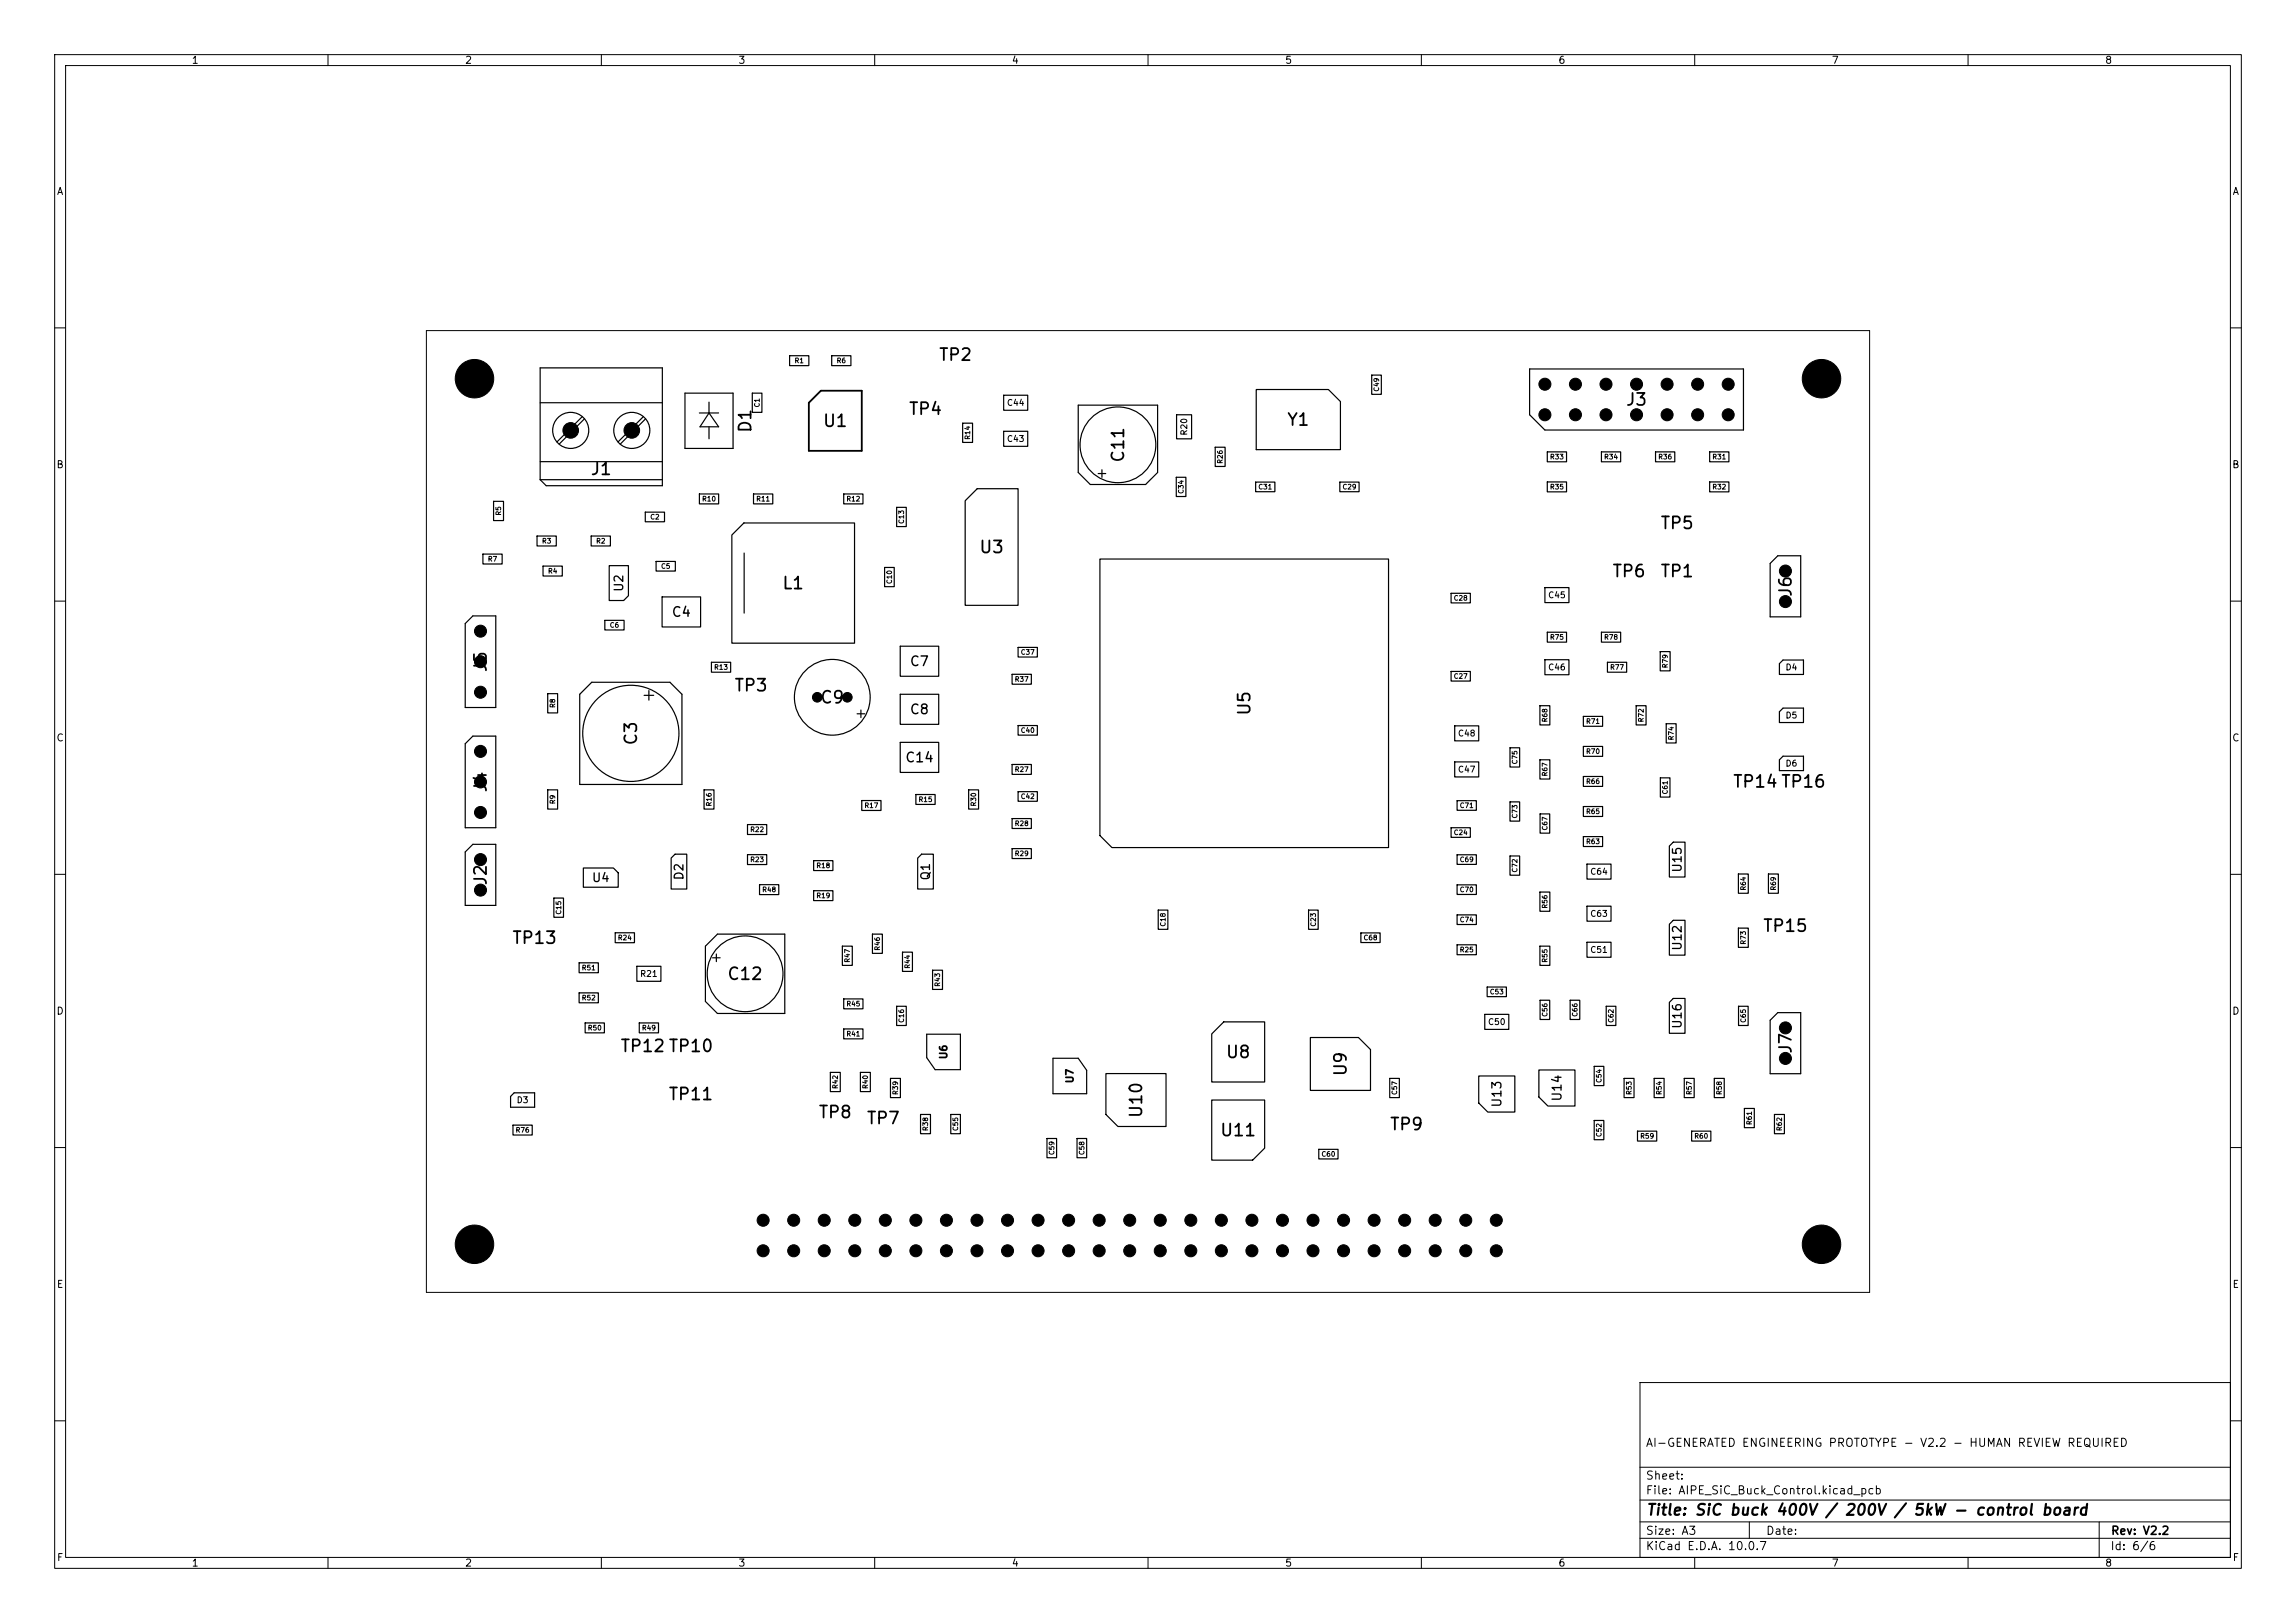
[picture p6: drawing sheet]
<svg xmlns="http://www.w3.org/2000/svg" width="420mm" height="297mm" viewBox="0 0 420 297" stroke-linecap="round" stroke-linejoin="round" font-family="sans-serif">
<defs><g id="words">
<g font-size="2.2">
<text x="171.6" y="66.6">TP2</text>
<text x="166.1" y="76.5">TP4</text>
<text x="297.3" y="74.8">J3</text>
<text x="138" y="79.4" transform="rotate(-90 138 79.4)">D1</text>
<text x="150.4" y="78.7">U1</text>
<text x="235.3" y="78.4">Y1</text>
<text x="107.9" y="87.5">J1</text>
<text x="206.2" y="84.8" transform="rotate(-90 206.2 84.8)">C11</text>
<text x="179" y="101.8">U3</text>
<text x="303.6" y="97.4">TP5</text>
<text x="294.8" y="106.2">TP6</text>
<text x="303.6" y="106.2">TP1</text>
<text x="142.9" y="108.4">L1</text>
<text x="328.3" y="109.4" transform="rotate(-90 328.3 109.4)">J6</text>
<text x="89.6" y="123.2" transform="rotate(-90 89.6 123.2)">J5</text>
<text x="134.2" y="127.1">TP3</text>
<text x="149.9" y="129.3">C9</text>
<text x="229.3" y="131.1" transform="rotate(-90 229.3 131.1)">U5</text>
<text x="117.1" y="136.6" transform="rotate(-90 117.1 136.6)">C3</text>
<text x="89.6" y="145.2" transform="rotate(-90 89.6 145.2)">J4</text>
<text x="316.8" y="144.7">TP14TP16</text>
<text x="89.6" y="162.2" transform="rotate(-90 89.6 162.2)">J2</text>
<text x="93.5" y="173.3">TP13</text>
<text x="322.3" y="171.1">TP15</text>
<text x="132.9" y="179.9">C12</text>
<text x="113.3" y="193.1">TP12TP10</text>
<text x="224.1" y="194.2">U8</text>
<text x="246.9" y="197.1" transform="rotate(-90 246.9 197.1)">U9</text>
<text x="328.3" y="193" transform="rotate(-90 328.3 193)">J7</text>
<text x="122.1" y="201.9">TP11</text>
<text x="149.6" y="205.2">TP8</text>
<text x="158.4" y="206.3">TP7</text>
<text x="209.5" y="204.8" transform="rotate(-90 209.5 204.8)">U10</text>
<text x="223" y="208.5">U11</text>
<text x="254.1" y="207.4">TP9</text>
</g>
<text font-size="2" x="301" y="277.8">Title: SiC buck 400V / 200V / 5kW - control board</text>
<g font-size="1.8">
<text x="122.7" y="113.3">C4</text>
<text x="166.3" y="122.3">C7</text>
<text x="166.3" y="131.1">C8</text>
<text x="165.5" y="139.9">C14</text>
</g>
<g font-size="1.6">
<text x="114.4" y="108.4" transform="rotate(-90 114.4 108.4)">U2</text>
<text x="108.2" y="161.8">U4</text>
<text x="125.4" y="161.2" transform="rotate(-90 125.4 161.2)">D2</text>
<text x="170.5" y="161.2" transform="rotate(-90 170.5 161.2)">Q1</text>
<text x="308" y="159.8" transform="rotate(-90 308 159.8)">U15</text>
<text x="308" y="174.1" transform="rotate(-90 308 174.1)">U12</text>
<text x="308" y="188.4" transform="rotate(-90 308 188.4)">U16</text>
<text x="275" y="202.8" transform="rotate(-90 275 202.8)">U13</text>
<text x="286" y="201.7" transform="rotate(-90 286 201.7)">U14</text>
</g>
<g font-size="1.5">
<text x="300.9" y="265.1">AI-GENERATED ENGINEERING PROTOTYPE - V2.2 - HUMAN REVIEW REQUIRED</text>
<text x="300.9" y="273.8">File: AIPE_SiC_Buck_Control.kicad_pcb</text>
<text x="300.9" y="271.1">Sheet:</text>
<text x="300.9" y="281.2">Size: A3</text>
<text x="322.9" y="281.2">Date:</text>
<text x="386" y="281.2">Rev: V2.2</text>
<text x="300.9" y="284">KiCad E.D.A. 10.0.7</text>
<text x="385.9" y="284">Id: 6/6</text>
</g>
<g font-size="1.3">
<text x="35" y="12">1</text>
<text x="85" y="12">2</text>
<text x="135" y="12">3</text>
<text x="185" y="12">4</text>
<text x="235" y="12">5</text>
<text x="285" y="12">6</text>
<text x="335" y="12">7</text>
<text x="385" y="12">8</text>
<text x="10.3" y="36">A</text>
<text x="408.3" y="36">A</text>
<text x="10.2" y="86">B</text>
<text x="408.2" y="86">B</text>
<text x="10.2" y="136">C</text>
<text x="408.2" y="136">C</text>
<text x="10.2" y="186">D</text>
<text x="408.2" y="186">D</text>
<text x="173.6" y="194" transform="rotate(-90 173.6 194)">U6</text>
<text x="196.7" y="198.4" transform="rotate(-90 196.7 198.4)">U7</text>
<text x="10.3" y="236">E</text>
<text x="408.3" y="236">E</text>
<text x="10.3" y="286">F</text>
<text x="35" y="287">1</text>
<text x="85" y="287">2</text>
<text x="135" y="287">3</text>
<text x="185" y="287">4</text>
<text x="235" y="287">5</text>
<text x="285" y="287">6</text>
<text x="335" y="287">7</text>
<text x="385" y="287">8</text>
<text x="408.3" y="286">F</text>
</g>
<g font-size="1.1">
<text x="184.1" y="74.5">C44</text>
<text x="184.1" y="81.1">C43</text>
<text x="217.4" y="79.8" transform="rotate(-90 217.4 79.8)">R20</text>
<text x="283.1" y="109.7">C45</text>
<text x="283.1" y="122.9">C46</text>
<text x="326.5" y="122.9">D4</text>
<text x="326.5" y="131.7">D5</text>
<text x="266.6" y="135">C48</text>
<text x="266.6" y="141.6">C47</text>
<text x="326.5" y="140.5">D6</text>
<text x="290.8" y="160.3">C64</text>
<text x="290.8" y="168">C63</text>
<text x="117" y="179">R21</text>
<text x="290.8" y="174.6">C51</text>
<text x="272.1" y="187.8">C50</text>
<text x="94.4" y="202.1">D3</text>
</g>
<g font-size=".9">
<text x="145.2" y="66.7">R1</text>
<text x="152.9" y="66.7">R6</text>
<text x="252.5" y="71.8" transform="rotate(-90 252.5 71.8)">C49</text>
<text x="139.2" y="74.6" transform="rotate(-90 139.2 74.6)">C1</text>
<text x="177.7" y="80.6" transform="rotate(-90 177.7 80.6)">R14</text>
<text x="223.9" y="85" transform="rotate(-90 223.9 85)">R26</text>
<text x="230.1" y="89.8">C31</text>
<text x="245.5" y="89.8">C29</text>
<text x="283.4" y="84.3">R33</text>
<text x="283.4" y="89.8">R35</text>
<text x="293.3" y="84.3">R34</text>
<text x="303.2" y="84.3">R36</text>
<text x="313.1" y="89.8">R32</text>
<text x="313.1" y="84.3">R31</text>
<text x="91.9" y="94.4" transform="rotate(-90 91.9 94.4)">R5</text>
<text x="118.8" y="95.3">C2</text>
<text x="128.3" y="92">R10</text>
<text x="138.2" y="92">R11</text>
<text x="154.7" y="92">R12</text>
<text x="165.6" y="96" transform="rotate(-90 165.6 96)">C13</text>
<text x="216.7" y="90.5" transform="rotate(-90 216.7 90.5)">C34</text>
<text x="99" y="99.7">R3</text>
<text x="108.9" y="99.7">R2</text>
<text x="89.1" y="103">R7</text>
<text x="100.1" y="105.2">R4</text>
<text x="120.8" y="104.3">C5</text>
<text x="163.4" y="107" transform="rotate(-90 163.4 107)">C10</text>
<text x="265.8" y="110.1">C28</text>
<text x="111.4" y="115.1">C6</text>
<text x="283.4" y="117.3">R75</text>
<text x="293.3" y="117.3">R78</text>
<text x="130.5" y="122.8">R13</text>
<text x="185.5" y="125">R37</text>
<text x="186.6" y="120">C37</text>
<text x="265.8" y="124.4">C27</text>
<text x="294.4" y="122.8">R77</text>
<text x="305.3" y="122.4" transform="rotate(-90 305.3 122.4)">R79</text>
<text x="101.8" y="129.6" transform="rotate(-90 101.8 129.6)">R8</text>
<text x="186.6" y="134.3">C40</text>
<text x="283.3" y="132.3" transform="rotate(-90 283.3 132.3)">R68</text>
<text x="290" y="132.7">R71</text>
<text x="300.9" y="132.3" transform="rotate(-90 300.9 132.3)">R72</text>
<text x="306.4" y="135.6" transform="rotate(-90 306.4 135.6)">R74</text>
<text x="185.5" y="141.5">R27</text>
<text x="277.8" y="140" transform="rotate(-90 277.8 140)">C75</text>
<text x="283.3" y="142.2" transform="rotate(-90 283.3 142.2)">R67</text>
<text x="290" y="138.2">R70</text>
<text x="290" y="143.7">R66</text>
<text x="101.8" y="147.2" transform="rotate(-90 101.8 147.2)">R9</text>
<text x="130.4" y="147.7" transform="rotate(-90 130.4 147.7)">R16</text>
<text x="158" y="148.1">R17</text>
<text x="167.9" y="147">R15</text>
<text x="178.8" y="147.7" transform="rotate(-90 178.8 147.7)">R30</text>
<text x="186.6" y="146.4">C42</text>
<text x="266.9" y="148.1">C71</text>
<text x="277.8" y="149.9" transform="rotate(-90 277.8 149.9)">C73</text>
<text x="290" y="149.2">R65</text>
<text x="305.3" y="145.5" transform="rotate(-90 305.3 145.5)">C61</text>
<text x="137.1" y="152.5">R22</text>
<text x="185.5" y="151.4">R28</text>
<text x="265.8" y="153">C24</text>
<text x="283.3" y="152.1" transform="rotate(-90 283.3 152.1)">C67</text>
<text x="290" y="154.7">R63</text>
<text x="137.1" y="158">R23</text>
<text x="149.2" y="159.1">R18</text>
<text x="185.5" y="156.9">R29</text>
<text x="266.9" y="158">C69</text>
<text x="277.8" y="159.8" transform="rotate(-90 277.8 159.8)">C72</text>
<text x="102.9" y="167.5" transform="rotate(-90 102.9 167.5)">C15</text>
<text x="139.3" y="163.5">R48</text>
<text x="149.2" y="164.6">R19</text>
<text x="266.9" y="163.5">C70</text>
<text x="283.3" y="166.4" transform="rotate(-90 283.3 166.4)">R56</text>
<text x="319.6" y="163.1" transform="rotate(-90 319.6 163.1)">R64</text>
<text x="325.1" y="163.1" transform="rotate(-90 325.1 163.1)">R69</text>
<text x="112.9" y="172.3">R24</text>
<text x="213.4" y="169.7" transform="rotate(-90 213.4 169.7)">C18</text>
<text x="240.9" y="169.7" transform="rotate(-90 240.9 169.7)">C23</text>
<text x="249.3" y="172.3">C68</text>
<text x="266.9" y="169">C74</text>
<text x="319.6" y="173" transform="rotate(-90 319.6 173)">R73</text>
<text x="106.3" y="177.8">R51</text>
<text x="155.7" y="176.3" transform="rotate(-90 155.7 176.3)">R47</text>
<text x="161.2" y="174.1" transform="rotate(-90 161.2 174.1)">R46</text>
<text x="166.7" y="177.4" transform="rotate(-90 166.7 177.4)">R44</text>
<text x="266.9" y="174.5">R25</text>
<text x="283.3" y="176.3" transform="rotate(-90 283.3 176.3)">R55</text>
<text x="106.3" y="183.3">R52</text>
<text x="154.7" y="184.4">R45</text>
<text x="172.2" y="180.7" transform="rotate(-90 172.2 180.7)">R43</text>
<text x="272.4" y="182.2">C53</text>
<text x="107.4" y="188.8">R50</text>
<text x="117.3" y="188.8">R49</text>
<text x="154.7" y="189.9">R41</text>
<text x="165.6" y="187.3" transform="rotate(-90 165.6 187.3)">C16</text>
<text x="283.3" y="186.2" transform="rotate(-90 283.3 186.2)">C56</text>
<text x="288.8" y="186.2" transform="rotate(-90 288.8 186.2)">C66</text>
<text x="295.4" y="187.3" transform="rotate(-90 295.4 187.3)">C62</text>
<text x="319.6" y="187.3" transform="rotate(-90 319.6 187.3)">C65</text>
<text x="153.5" y="199.4" transform="rotate(-90 153.5 199.4)">R42</text>
<text x="159" y="199.4" transform="rotate(-90 159 199.4)">R40</text>
<text x="164.5" y="200.5" transform="rotate(-90 164.5 200.5)">R39</text>
<text x="255.8" y="200.5" transform="rotate(-90 255.8 200.5)">C57</text>
<text x="293.2" y="198.3" transform="rotate(-90 293.2 198.3)">C54</text>
<text x="298.7" y="200.5" transform="rotate(-90 298.7 200.5)">R53</text>
<text x="304.2" y="200.5" transform="rotate(-90 304.2 200.5)">R54</text>
<text x="309.7" y="200.5" transform="rotate(-90 309.7 200.5)">R57</text>
<text x="315.2" y="200.5" transform="rotate(-90 315.2 200.5)">R58</text>
<text x="94.2" y="207.5">R76</text>
<text x="170" y="207.1" transform="rotate(-90 170 207.1)">R38</text>
<text x="175.5" y="207.1" transform="rotate(-90 175.5 207.1)">C55</text>
<text x="293.2" y="208.2" transform="rotate(-90 293.2 208.2)">C52</text>
<text x="299.9" y="208.6">R59</text>
<text x="309.8" y="208.6">R60</text>
<text x="320.7" y="206" transform="rotate(-90 320.7 206)">R61</text>
<text x="326.2" y="207.1" transform="rotate(-90 326.2 207.1)">R62</text>
<text x="193.1" y="211.5" transform="rotate(-90 193.1 211.5)">C59</text>
<text x="198.6" y="211.5" transform="rotate(-90 198.6 211.5)">C58</text>
<text x="241.6" y="211.9">C60</text>
</g>
</g></defs>
<g fill="none" stroke="#000" stroke-width=".18">
<path d="M10 10h400v277h-400zM12 12h396v273h-396zM60 10v2M110 10v2M160 10v2M210 10v2M260 10v2M310 10v2M360 10v2M10 60h2M78 60.5h264v176h-264zM408 60h2"/>
<path d="M10 110h2M408 110h2M10 160h2M408 160h2M10 210h2M408 210h2M300 253h108v32h-108zM10 260h2M300 278.5h108M300 274.5h108M300 268.5h108M320 278.5v3"/>
<path d="M384 278.5v6.5M408 260h2M60 285v2M110 285v2M160 285v2M210 285v2M260 285v2M300 281.5h108M310 285v2M360 285v2"/>
</g>
<g fill="none" stroke="#000" stroke-width=".22">
<path d="M98.8 67.3h22.4v21.6h-21.3l-1.1-1.1zM98.8 73.7h22.4M106.5 76.3l-4.6 4.6M106.9 76.7l-4.6 4.6M117.7 76.3l-4.6 4.6M118.1 76.7l-4.6 4.6M125.3 71.9h8.8v10.2h-8.8zM127.9 75.6h3.6M129.7 75.6l1.8 2.5h-3.5zM129.7 73.6v2M129.7 78.1v2.2M137.6 71.9h1.8v3.6h-1.8z"/>
<path d="M144.4 65.1h3.6v1.8h-3.6zM152.1 65.1h3.6v1.8h-3.6zM176.1 77.4h1.8v3.6h-1.8zM183.6 78.9h4.4v2.8h-4.4zM183.6 72.3h4.4v2.8h-4.4zM197.2 74.1h14.6v12.4l-2.2 2.2h-10.2l-2.2-2.2zM215.2 75.9h2.8v4.4h-2.8zM229.8 71.3h13.2l2.2 2.2v8.8h-15.4zM250.9 68.6h1.8v3.6h-1.8zM279.8 67.5h39.1v11.2h-36.3l-2.8-2.8zM90.3 91.7h1.8v3.6h-1.8zM98.2 98.1h3.6v1.8h-3.6z"/>
<path d="M98.8 84.5h22.4M98.8 87.8h22.4M108.1 98.1h3.6v1.8h-3.6zM118 93.7h3.6v1.8h-3.6zM127.9 90.4h3.6v1.8h-3.6zM133.9 97.9l2.2-2.2h20.2v22h-22.4zM137.8 90.4h3.6v1.8h-3.6zM154.3 90.4h3.6v1.8h-3.6zM164 92.8h1.8v3.6h-1.8zM176.6 91.6l2.2-2.2h7.4v21.4h-9.6zM200.9 86.7h1.4M201.6 86v1.4"/>
<path d="M215.2 87.3h1.7v3.6h-1.7zM222.3 81.8h1.8v3.6h-1.8zM229.7 88.2h3.5v1.8h-3.5zM245.1 88.2h3.5v1.8h-3.5zM283 82.7h3.6v1.8h-3.6zM283 88.2h3.6v1.8h-3.6zM292.9 82.7h3.6v1.8h-3.6zM302.8 82.7h3.6v1.8h-3.6zM312.7 88.2h3.6v1.8h-3.6zM312.7 82.7h3.6v1.8h-3.6zM86.5 112.7h4.2v16.8h-5.6v-15.4zM88.3 101.4h3.6v1.8h-3.6z"/>
<path d="M99.3 103.6h3.6v1.8h-3.6zM110.6 113.5h3.6v1.8h-3.6zM111.4 103.5h3.6v5.5l-.9 .9h-2.7zM120 102.7h3.5v1.8h-3.5zM121.1 109.2h7.1v5.5h-7.1zM136.1 101.2v11M161.8 103.8h1.8v3.6h-1.8zM164.7 118.3h7v5.5h-7zM186.2 118.5h3.6v1.7h-3.6zM201.2 102.3h52.8v52.8h-50.6l-2.2-2.2zM265.4 108.6h3.6v1.7h-3.6zM282.6 107.5h4.4v2.8h-4.4z"/>
<path d="M283 115.7h3.6v1.8h-3.6zM292.9 115.7h3.6v1.8h-3.6zM303.7 119.2h1.8v3.6h-1.8zM323.8 103.1l1.4-1.4h4.2v11.2h-5.6zM86.5 134.7h4.2v16.8h-5.6v-15.4zM100.2 126.9h1.8v3.6h-1.8zM108.2 124.9h14.3l2.2 2.2v16.5h-18.7v-16.5zM117.8 127.2h1.8M118.7 126.4v1.7M130.1 121.2h3.6v1.8h-3.6zM156.8 130.6h1.4M157.5 129.9v1.4"/>
<path d="M164.7 135.9h7v5.5h-7zM164.7 127.1h7v5.5h-7zM185.1 139.9h3.6v1.8h-3.6zM185.1 123.4h3.6v1.8h-3.6zM186.2 132.8h3.6v1.7h-3.6zM265.4 122.9h3.6v1.7h-3.6zM266.1 132.8h4.4v2.8h-4.4zM266.1 139.4h4.4v2.8h-4.4zM276.2 136.8h1.8v3.6h-1.8zM281.7 129.1h1.8v3.6h-1.8zM281.7 139h1.8v3.6h-1.8zM282.6 120.7h4.4v2.8h-4.4z"/>
<path d="M289.6 136.6h3.6v1.8h-3.6zM289.6 131.1h3.6v1.8h-3.6zM294 121.2h3.6v1.8h-3.6zM299.3 129.1h1.8v3.6h-1.8zM304.8 132.4h1.8v3.6h-1.8zM325.5 121.4l.7-.6h3.7v2.6h-4.4zM326.2 129.6h3.7v2.6h-4.4v-2zM326.2 138.4h3.7v2.6h-4.4v-2zM86.5 154.5h4.2v11.2h-5.6v-9.8zM100.2 144.5h1.8v3.6h-1.8zM106.7 158.8h5.5l.9 .9v2.7h-6.4zM123.5 156.3h2.1v6.4h-2.8v-5.7z"/>
<path d="M128.8 144.5h1.8v3.6h-1.8zM136.7 156.4h3.6v1.8h-3.6zM136.7 150.9h3.6v1.8h-3.6zM148.8 157.5h3.6v1.8h-3.6zM157.6 146.5h3.6v1.8h-3.6zM167.5 145.4h3.6v1.8h-3.6zM168.6 156.3h2.1v6.4h-2.8v-5.7zM177.2 144.5h1.8v3.6h-1.8zM185.1 155.3h3.6v1.8h-3.6zM185.1 149.8h3.6v1.8h-3.6zM186.2 144.9h3.6v1.7h-3.6zM265.4 151.5h3.6v1.7h-3.6z"/>
<path d="M266.5 156.4h3.6v1.8h-3.6zM266.5 146.5h3.6v1.8h-3.6zM276.2 146.7h1.8v3.6h-1.8zM276.2 156.6h1.8v3.6h-1.8zM281.7 148.9h1.8v3.6h-1.8zM289.6 142.1h3.6v1.8h-3.6zM289.6 153.1h3.6v1.8h-3.6zM289.6 147.6h3.6v1.8h-3.6zM290.3 158.1h4.4v2.8h-4.4zM303.7 142.3h1.8v3.6h-1.8zM305.4 154.8l.7-.7h2.1v6.4h-2.8zM318 159.9h1.8v3.6h-1.8z"/>
<path d="M323.5 159.9h1.8v3.6h-1.8zM101.3 164.3h1.8v3.6h-1.8zM105.9 176.2h3.6v1.8h-3.6zM112.5 170.7h3.6v1.8h-3.6zM116.5 176.8h4.4v2.8h-4.4zM130.3 175.3h1.4M131 174.6v1.4M131.2 170.9h12.4v14.6h-12.4l-2.2-2.2v-10.2zM138.9 161.9h3.6v1.8h-3.6zM148.8 163h3.6v1.8h-3.6zM154.1 173.1h1.8v3.6h-1.8zM159.6 170.9h1.8v3.6h-1.8z"/>
<path d="M165.1 174.2h1.8v3.6h-1.8zM170.6 177.5h1.8v3.6h-1.8zM211.9 166.5h1.7v3.6h-1.7zM239.4 166.5h1.7v3.6h-1.7zM248.9 170.7h3.6v1.8h-3.6zM266.5 167.4h3.6v1.8h-3.6zM266.5 172.9h3.6v1.8h-3.6zM266.5 161.9h3.6v1.8h-3.6zM281.7 173.1h1.8v3.6h-1.8zM281.7 163.2h1.8v3.6h-1.8zM290.3 172.4h4.4v2.8h-4.4zM290.3 165.8h4.4v2.8h-4.4z"/>
<path d="M305.4 169.1l.7-.7h2.1v6.4h-2.8zM318 169.8h1.8v3.6h-1.8zM94.1 200h3.7v2.6h-4.4v-2zM105.9 181.7h3.6v1.8h-3.6zM107 187.2h3.6v1.8h-3.6zM116.9 187.2h3.6v1.8h-3.6zM151.9 196.2h1.8v3.6h-1.8zM154.3 182.8h3.6v1.8h-3.6zM154.3 188.3h3.6v1.8h-3.6zM157.4 196.2h1.8v3.6h-1.8zM162.9 197.3h1.8v3.6h-1.8zM164 184.1h1.8v3.6h-1.8z"/>
<path d="M169.5 189.3h6.2v6.4h-4.6l-1.6-2.2zM192.6 193.7h4.6l1.6 2.2v4.2h-6.2zM202.3 196.5h11v9.6h-8.8l-2.2-2.2zM223.9 187h7.4v11h-9.6v-8.8zM239.7 189.9h8.8l2.2 2.2v7.4h-11zM254.2 197.3h1.8v3.6h-1.8zM270.5 196.9h6.6v6.6h-5l-1.6-1.6zM271.6 185.6h4.4v2.8h-4.4zM272 180.6h3.6v1.8h-3.6zM281.5 195.8h6.6v6.6h-5l-1.6-1.6zM281.7 183h1.8v3.6h-1.8zM287.2 183h1.8v3.6h-1.8z"/>
<path d="M291.6 195.1h1.8v3.6h-1.8zM293.8 184.1h1.8v3.6h-1.8zM297.1 197.3h1.8v3.6h-1.8zM302.6 197.3h1.8v3.6h-1.8zM305.4 183.4l.7-.7h2.1v6.4h-2.8zM308.1 197.3h1.8v3.6h-1.8zM313.6 197.3h1.8v3.6h-1.8zM318 184.1h1.8v3.6h-1.8zM323.8 186.7l1.4-1.4h4.2v11.2h-5.6zM93.8 205.9h3.6v1.8h-3.6zM168.4 203.9h1.8v3.6h-1.8zM173.9 203.9h1.8v3.6h-1.8z"/>
<path d="M191.5 208.3h1.8v3.6h-1.8zM197 208.3h1.8v3.6h-1.8zM221.7 201.3h9.6v8.8l-2.2 2.2h-7.4zM241.2 210.3h3.6v1.8h-3.6zM291.6 205h1.8v3.6h-1.8zM299.5 207h3.6v1.8h-3.6zM309.4 207h3.6v1.8h-3.6zM319.1 202.8h1.8v3.6h-1.8zM324.6 203.9h1.8v3.6h-1.8z"/>
<circle cx="104.4" cy="78.8" r="3.3"/>
<circle cx="115.6" cy="78.8" r="3.3"/>
<circle cx="204.5" cy="81.4" r="6.9"/>
<circle cx="115.4" cy="134.2" r="8.8"/>
<circle cx="152.2" cy="127.6" r="6.9"/>
<circle cx="136.3" cy="178.2" r="6.9"/>
</g>
<path d="M148 73.7l2.2-2.2h7.4v11h-9.6z" fill="none" stroke="#000" stroke-width=".33"/>
<g fill="#000" stroke="#000" stroke-width=".18">
<circle cx="86.8" cy="69.3" r="3.5"/>
<circle cx="104.4" cy="78.8" r="1.43"/>
<circle cx="115.6" cy="78.8" r="1.43"/>
<circle cx="282.6" cy="70.3" r="1.1"/>
<circle cx="282.6" cy="75.9" r="1.1"/>
<circle cx="288.2" cy="75.9" r="1.1"/>
<circle cx="288.2" cy="70.3" r="1.1"/>
<circle cx="293.8" cy="75.9" r="1.1"/>
<circle cx="293.8" cy="70.3" r="1.1"/>
<circle cx="299.4" cy="70.3" r="1.1"/>
<circle cx="299.4" cy="75.9" r="1.1"/>
<circle cx="304.9" cy="70.3" r="1.1"/>
<circle cx="304.9" cy="75.9" r="1.1"/>
<circle cx="310.5" cy="70.3" r="1.1"/>
<circle cx="310.5" cy="75.9" r="1.1"/>
<circle cx="316.1" cy="70.3" r="1.1"/>
<circle cx="316.1" cy="75.9" r="1.1"/>
<circle cx="333.2" cy="69.3" r="3.5"/>
<circle cx="87.9" cy="115.5" r="1.1"/>
<circle cx="326.6" cy="110.1" r="1.1"/>
<circle cx="326.6" cy="104.5" r="1.1"/>
<circle cx="87.9" cy="121.1" r="1.1"/>
<circle cx="87.9" cy="126.7" r="1.1"/>
<circle cx="87.9" cy="137.5" r="1.1"/>
<circle cx="149.5" cy="127.6" r=".88"/>
<circle cx="155" cy="127.6" r=".88"/>
<circle cx="87.9" cy="157.3" r="1.1"/>
<circle cx="87.9" cy="143.1" r="1.1"/>
<circle cx="87.9" cy="148.7" r="1.1"/>
<circle cx="87.9" cy="162.9" r="1.1"/>
<circle cx="326.6" cy="193.7" r="1.1"/>
<circle cx="326.6" cy="188.1" r="1.1"/>
<circle cx="86.8" cy="227.7" r="3.5"/>
<circle cx="139.6" cy="223.3" r="1.1"/>
<circle cx="139.6" cy="228.9" r="1.1"/>
<circle cx="145.2" cy="228.9" r="1.1"/>
<circle cx="145.2" cy="223.3" r="1.1"/>
<circle cx="150.8" cy="228.9" r="1.1"/>
<circle cx="150.8" cy="223.3" r="1.1"/>
<circle cx="156.4" cy="223.3" r="1.1"/>
<circle cx="156.4" cy="228.9" r="1.1"/>
<circle cx="161.9" cy="223.3" r="1.1"/>
<circle cx="161.9" cy="228.9" r="1.1"/>
<circle cx="167.5" cy="228.9" r="1.1"/>
<circle cx="167.5" cy="223.3" r="1.1"/>
<circle cx="173.1" cy="223.3" r="1.1"/>
<circle cx="173.1" cy="228.9" r="1.1"/>
<circle cx="178.7" cy="223.3" r="1.1"/>
<circle cx="178.7" cy="228.9" r="1.1"/>
<circle cx="184.3" cy="223.3" r="1.1"/>
<circle cx="184.3" cy="228.9" r="1.1"/>
<circle cx="189.9" cy="228.9" r="1.1"/>
<circle cx="189.9" cy="223.3" r="1.1"/>
<circle cx="195.5" cy="223.3" r="1.1"/>
<circle cx="195.5" cy="228.9" r="1.1"/>
<circle cx="201.1" cy="223.3" r="1.1"/>
<circle cx="201.1" cy="228.9" r="1.1"/>
<circle cx="206.7" cy="223.3" r="1.1"/>
<circle cx="206.7" cy="228.9" r="1.1"/>
<circle cx="212.2" cy="228.9" r="1.1"/>
<circle cx="212.2" cy="223.3" r="1.1"/>
<circle cx="217.8" cy="223.3" r="1.1"/>
<circle cx="217.8" cy="228.9" r="1.1"/>
<circle cx="223.4" cy="223.3" r="1.1"/>
<circle cx="223.4" cy="228.9" r="1.1"/>
<circle cx="229" cy="228.9" r="1.1"/>
<circle cx="229" cy="223.3" r="1.1"/>
<circle cx="234.6" cy="223.3" r="1.1"/>
<circle cx="234.6" cy="228.9" r="1.1"/>
<circle cx="240.2" cy="223.3" r="1.1"/>
<circle cx="240.2" cy="228.9" r="1.1"/>
<circle cx="245.8" cy="223.3" r="1.1"/>
<circle cx="245.8" cy="228.9" r="1.1"/>
<circle cx="251.4" cy="223.3" r="1.1"/>
<circle cx="251.4" cy="228.9" r="1.1"/>
<circle cx="256.9" cy="223.3" r="1.1"/>
<circle cx="256.9" cy="228.9" r="1.1"/>
<circle cx="262.5" cy="228.9" r="1.1"/>
<circle cx="262.5" cy="223.3" r="1.1"/>
<circle cx="268.1" cy="223.3" r="1.1"/>
<circle cx="268.1" cy="228.9" r="1.1"/>
<circle cx="273.7" cy="223.3" r="1.1"/>
<circle cx="273.7" cy="228.9" r="1.1"/>
<circle cx="333.2" cy="227.7" r="3.5"/>
</g>
<use href="#words"/>
</svg>
